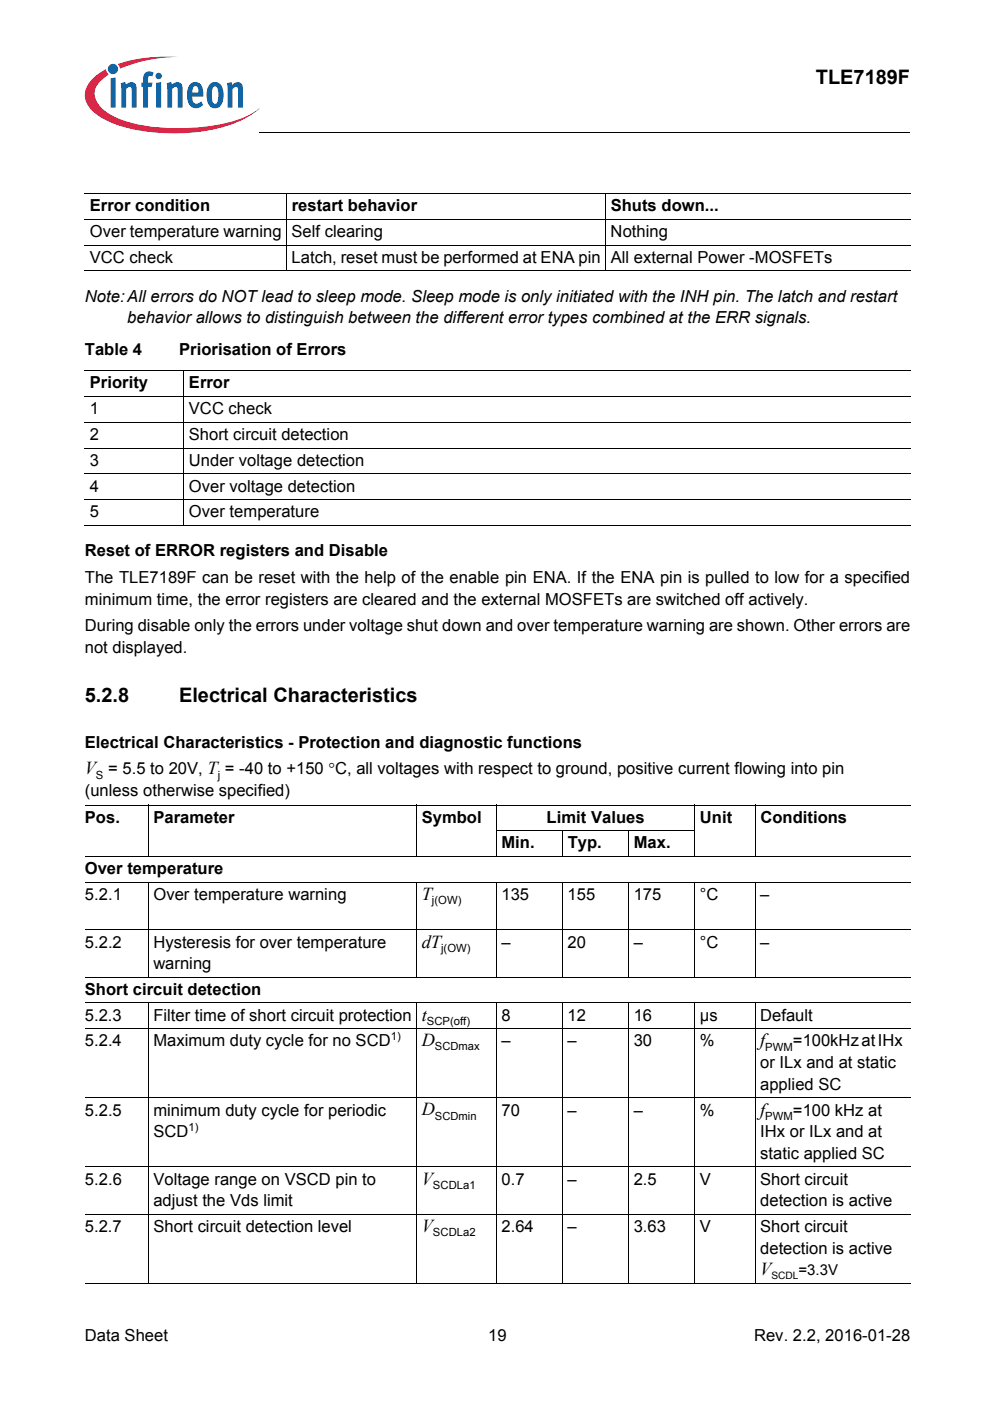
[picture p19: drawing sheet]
<svg xmlns="http://www.w3.org/2000/svg" width="210mm" height="297mm" viewBox="0 0 210 297" stroke-linecap="round" stroke-linejoin="round" font-family="sans-serif">
<defs><g id="words">
<g font-size="4.2">
<text x="173" y="17.8">TLE7189F</text>
<text x="18" y="148.8">5.2.8</text>
<text x="38" y="148.8">Electrical Characteristics</text>
</g>
<g font-size="3.9">
<text x="18" y="164.2">V = 5.5 to 20V, T = -40 to +150 °C, all voltages with respect to ground, positive current flowing into pin</text>
<text x="89.4" y="190.8">T</text>
<text x="89.4" y="200.9">dT</text>
<text x="89.4" y="216.4">t</text>
<text x="89.4" y="221.8">D</text>
<text x="161.2" y="221.9">f</text>
<text x="89.4" y="236.5">D</text>
<text x="161.2" y="236.5">f</text>
<text x="89.4" y="251.2">V</text>
<text x="89.4" y="261.2">V</text>
<text x="161.2" y="270.4">V</text>
</g>
<g font-size="3.5">
<text x="19" y="44.8">Error condition</text>
<text x="61.9" y="44.8">restart behavior</text>
<text x="129.5" y="44.8">Shuts down...</text>
<text x="19" y="50.2">Over temperature warning Self clearing</text>
<text x="129.5" y="50.2">Nothing</text>
<text x="19" y="55.7">VCC check</text>
<text x="61.8" y="55.7">Latch, reset must be performed at ENA pin All external Power -MOSFETs</text>
<text x="18" y="64">Note:All errors do NOT lead to sleep mode. Sleep mode is only initiated with the INH pin. The latch and restart</text>
<text x="27" y="68.6">behavior allows to distinguish between the different error types combined at the ERR signals.</text>
<text x="18" y="75.3">Table 4</text>
<text x="38" y="75.3">Priorisation of Errors</text>
<text x="19" y="82.3">Priority</text>
<text x="40.1" y="82.3">Error</text>
<text x="19" y="87.8">1</text>
<text x="40" y="87.8">VCC check</text>
<text x="19" y="93.3">2</text>
<text x="40" y="93.3">Short circuit detection</text>
<text x="19" y="98.7">3</text>
<text x="40" y="98.7">Under voltage detection</text>
<text x="19" y="104.2">4</text>
<text x="40" y="104.2">Over voltage detection</text>
<text x="19" y="109.7">5</text>
<text x="40" y="109.7">Over temperature</text>
<text x="18" y="118">Reset of ERROR registers and Disable</text>
<text x="18" y="123.6">The TLE7189F can be reset with the help of the enable pin ENA. If the ENA pin is pulled to low for a specified</text>
<text x="18" y="128.2">minimum time, the error registers are cleared and the external MOSFETs are switched off actively.</text>
<text x="18" y="133.9">During disable only the errors under voltage shut down and over temperature warning are shown. Other errors are</text>
<text x="18" y="138.5">not displayed.</text>
<text x="18" y="158.6">Electrical Characteristics - Protection and diagnostic functions</text>
<text x="18" y="168.8">(unless otherwise specified)</text>
<text x="18" y="174.4">Pos.</text>
<text x="32.5" y="174.4">Parameter</text>
<text x="89.4" y="174.4">Symbol</text>
<text x="106.3" y="179.9">Min.</text>
<text x="115.9" y="174.4">Limit Values</text>
<text x="120.4" y="179.9">Typ.</text>
<text x="134.4" y="179.9">Max.</text>
<text x="148.4" y="174.4">Unit</text>
<text x="161.2" y="174.4">Conditions</text>
<text x="18" y="185.4">Over temperature</text>
<text x="18" y="190.8">5.2.1</text>
<text x="32.5" y="190.8">Over temperature warning</text>
<text x="106.3" y="190.8">135</text>
<text x="120.4" y="190.8">155</text>
<text x="134.4" y="190.8">175</text>
<text x="148.4" y="190.8">°C</text>
<text x="161.2" y="190.8">–</text>
<text x="18" y="200.9">5.2.2</text>
<text x="32.5" y="200.9">Hysteresis for over temperature</text>
<text x="106.3" y="200.9">–</text>
<text x="120.4" y="200.9">20</text>
<text x="134.4" y="200.9">–</text>
<text x="148.4" y="200.9">°C</text>
<text x="161.2" y="200.9">–</text>
<text x="32.5" y="205.5">warning</text>
<text x="18" y="210.9">Short circuit detection</text>
<text x="18" y="216.4">5.2.3</text>
<text x="18" y="221.9">5.2.4</text>
<text x="32.5" y="216.4">Filter time of short circuit protection</text>
<text x="32.5" y="221.9">Maximum duty cycle for no SCD</text>
<text x="106.3" y="216.4">8</text>
<text x="106.3" y="221.9">–</text>
<text x="120.4" y="216.4">12</text>
<text x="120.4" y="221.9">–</text>
<text x="134.4" y="216.4">16</text>
<text x="134.4" y="221.9">30</text>
<text x="148.4" y="216.4">µs</text>
<text x="148.4" y="221.9">%</text>
<text x="161.2" y="216.4">Default</text>
<text x="168.1" y="221.9">=100kHz at IHx</text>
<text x="161.2" y="226.5">or ILx and at static</text>
<text x="161.2" y="231.1">applied SC</text>
<text x="18" y="236.5">5.2.5</text>
<text x="32.5" y="236.5">minimum duty cycle for periodic</text>
<text x="106.3" y="236.5">70</text>
<text x="120.4" y="236.5">–</text>
<text x="134.4" y="236.5">–</text>
<text x="148.4" y="236.5">%</text>
<text x="168.1" y="236.5">=100 kHz at</text>
<text x="32.5" y="241.1">SCD</text>
<text x="161.2" y="241.1">IHx or ILx and at</text>
<text x="161.2" y="245.7">static applied SC</text>
<text x="18" y="251.2">5.2.6</text>
<text x="32.5" y="251.2">Voltage range on VSCD pin to</text>
<text x="106.3" y="251.2">0.7</text>
<text x="120.4" y="251.2">–</text>
<text x="134.4" y="251.2">2.5</text>
<text x="148.4" y="251.2">V</text>
<text x="161.2" y="251.2">Short circuit</text>
<text x="32.5" y="255.7">adjust the Vds limit</text>
<text x="161.2" y="255.7">detection is active</text>
<text x="18" y="261.2">5.2.7</text>
<text x="32.5" y="261.2">Short circuit detection level</text>
<text x="106.3" y="261.2">2.64</text>
<text x="120.4" y="261.2">–</text>
<text x="134.4" y="261.2">3.63</text>
<text x="148.4" y="261.2">V</text>
<text x="161.2" y="261.2">Short circuit</text>
<text x="161.2" y="265.8">detection is active</text>
<text x="18" y="284.4">Data Sheet</text>
<text x="103.5" y="284.4">19</text>
<text x="159.9" y="284.4">Rev. 2.2, 2016-01-28</text>
</g>
<text font-size="3.2" x="169.3" y="270.4">=3.3V</text>
<g font-size="2.4">
<text x="20.3" y="165.1">S</text>
<text x="46.2" y="165.1">j</text>
<text x="91.6" y="191.7">j(OW)</text>
<text x="93.5" y="201.8">j(OW)</text>
<text x="82.9" y="220.5">1)</text>
<text x="90.5" y="217.3">SCP(off)</text>
<text x="92.2" y="222.7">SCDmax</text>
<text x="162.3" y="222.8">PWM</text>
<text x="40" y="239.7">1)</text>
<text x="92.2" y="237.4">SCDmin</text>
<text x="162.3" y="237.4">PWM</text>
<text x="91.8" y="252">SCDLa1</text>
<text x="91.8" y="262.1">SCDLa2</text>
</g>
<text font-size="2.2" x="163.6" y="271.2">SCDL</text>
</g></defs>
<circle cx="24" cy="14.6" r="1.09" fill="#0166b3"/>
<g fill="#ed1a40">
<path d="M25 13.6l.8-.3a32.5 32.5 0 0 1 12-1.2 31.8 31.8 0 0 0-11.7 2.2l-.7 .3z"/>
<path d="M19.4 16.9a11.2 11.2 0 0 1 3.1-2.2l.1 .6 .5 .5a5 5 0 0 0-3 4.3 6 6 0 0 0 3.4 4.2 31.6 31.6 0 0 0 15.9 2.9 31.7 31.7 0 0 0 14-3.1l1.6-1.2a17.5 17.5 0 0 1-8.9 4.4 41.1 41.1 0 0 1-22.7-1.4 9.4 9.4 0 0 1-5.1-4.1 4.3 4.3 0 0 1 1.1-4.9z"/>
</g>
<g fill="#0166b3">
<path d="M23.5 16.6l1-.2v6.4h-1z"/>
<path d="M25.6 17.6l.9-.2 .2 .6a1.22 1.22 0 0 1 1.4-.6 1.22 1.22 0 0 1 .9 1.4v4h-1.1v-4.1a.42 .42 0 0 0-.6-.2l-.6 .4v3.9h-1z"/>
<path d="M30.8 15.4l.8-.3 .8 .2 .2 .1-.3 .8-.2-.1a.47 .47 0 0 0-.7 .3v1.1h.9l-.1 .9h-.8v4.4h-1.1v-4.4h-.3v-.9h.3v-.7a1.77 1.77 0 0 1 .5-1.4z"/>
<path d="M35.3 17.6l1-.2 .1 .6a1.22 1.22 0 0 1 1.5-.6 1.22 1.22 0 0 1 .8 1.4v4h-1l-.1-4.1a.42 .42 0 0 0-.6-.2l-.5 .4v3.9h-1z"/>
<path d="M48.1 17.6l1-.2 .1 .6a1.22 1.22 0 0 1 1.5-.6 1.22 1.22 0 0 1 .8 1.4v4h-1l-.1-4.1a.41 .41 0 0 0-.6-.2l-.5 .4v3.9h-1z"/>
<path d="M33 16.1a.68 .68 0 0 1 1.3 0 .68 .68 0 0 1-1.3 0zM33.1 17.6l1.1-.2v5.4h-1.1z"/>
<path d="M40.4 17.8a1.59 1.59 0 0 1 1.8-.2 1.59 1.59 0 0 1 .8 1.5l.1 1.4h-2.3a1.09 1.09 0 0 0 .2 1.1 1.09 1.09 0 0 0 1.2 .3l.4-.4 .4 .7a1.88 1.88 0 0 1-2.1 .6 1.88 1.88 0 0 1-1.2-1.9v-1.7l.3-.8zM41 18.5l-.2 1.1h1.3l-.1-.7a.58 .58 0 0 0-.3-.6 .58 .58 0 0 0-.7 .2z"/>
<path d="M44.6 17.7a1.76 1.76 0 0 1 2 0 1.76 1.76 0 0 1 .8 1.7v1.3a1.96 1.96 0 0 1-2.4 2.2 2.94 2.94 0 0 1-1.2-3.3 2.79 2.79 0 0 1 .8-1.9zM45.2 18.5a4.3 4.3 0 0 0 .1 3.4l.3 .1a1.54 1.54 0 0 0 .7-1.9v-.4a1.19 1.19 0 0 0-.7-1.4z"/>
</g>
<path d="M18 29h46v5h-46z" fill="#fff"/>
<path d="M55 28v.1z" fill="#000"/>
<g fill="none" stroke="#000" stroke-width=".21">
<path d="M55 28h137.9M18 41h175.2M18 46.5h175.2M18 52h175.2M18 57.4h175.2M60.8 41v16.5M128.4 41v16.5M18 78.6h175.2M39 78.5v32.9M18 84.1h175.2M18 89.5h175.2M18 95h175.2"/>
<path d="M18 100.5h175.2M18 105.9h175.2M18 111.4h175.2M18 170.7h175M31.5 170.6v11.1M88.4 170.6v11.1M105.2 176.1h42.2M105.3 170.6v11.1M119.3 176.1v5.6M133.3 176.1v5.6M147.3 170.6v11.1M160.1 170.6v11.1"/>
<path d="M18 181.6h175M18 187.1h175M18 197.1h175M31.5 187v20.2M88.4 187v20.2M105.3 187v20.2M119.3 187v20.2M133.3 187v20.2M147.3 187v20.2M160.1 187v20.2M18 207.2h175M18 212.7h175"/>
<path d="M18 218.1h175M31.5 212.6v59.5M88.4 212.6v59.5M105.3 212.6v59.5M119.3 212.6v59.5M133.3 212.6v59.5M147.3 212.6v59.5M160.1 212.6v59.5M18 232.8h175M18 247.4h175M18 257.5h175M18 272.1h175"/>
</g>
<use href="#words"/>
</svg>
